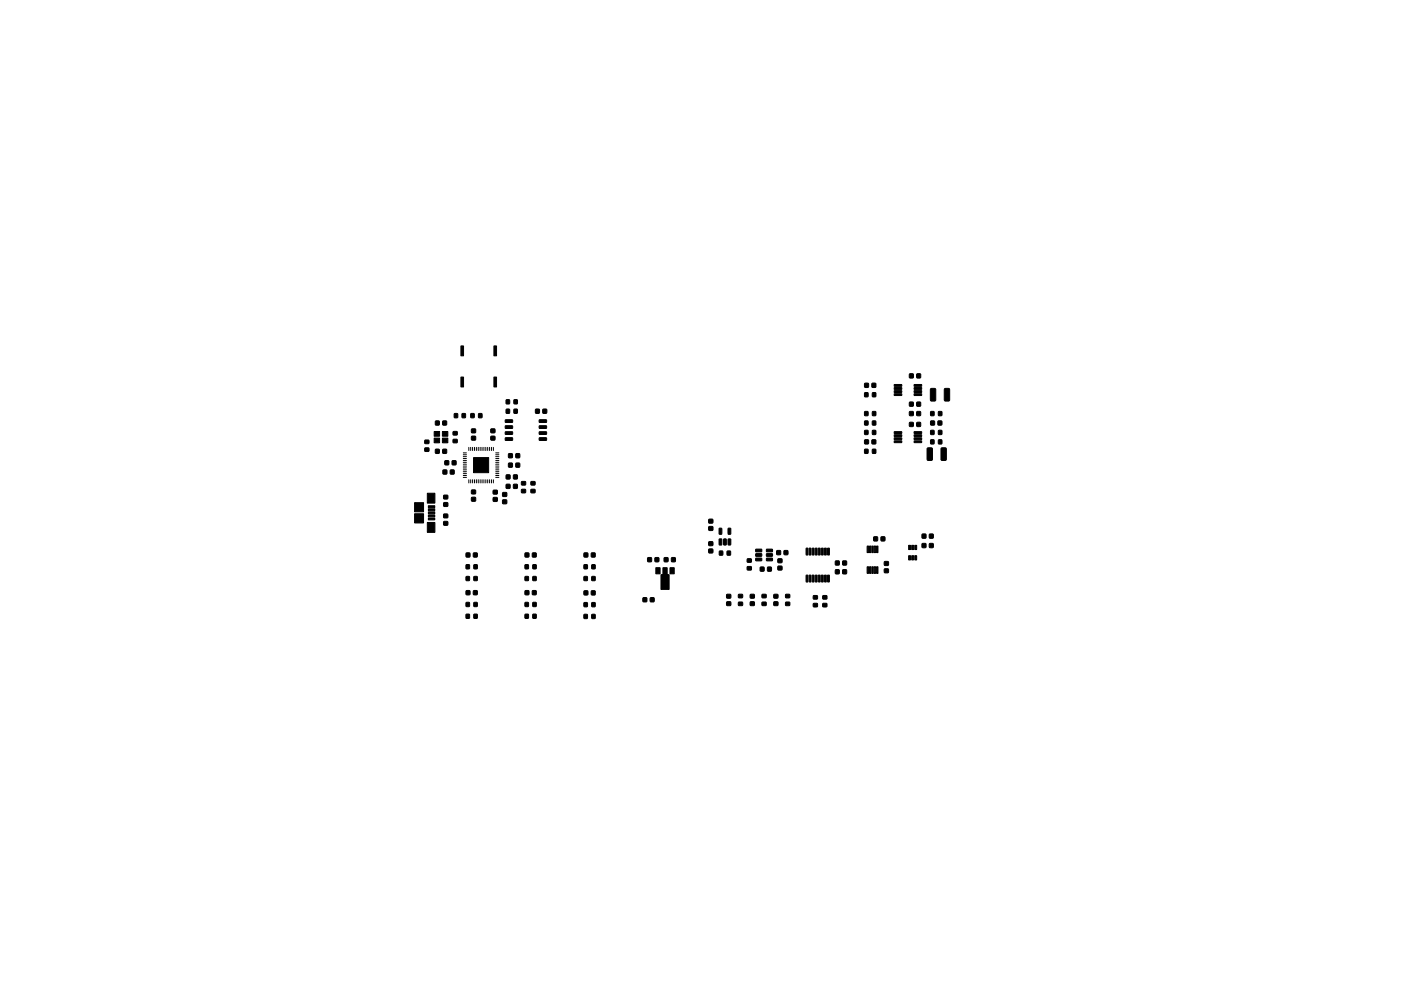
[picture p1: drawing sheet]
<svg xmlns="http://www.w3.org/2000/svg" width="297mm" height="210mm" viewBox="0 0 297 210" stroke-linecap="round" stroke-linejoin="round" font-family="sans-serif">
<g fill="#000" stroke="#000" stroke-width=".21">
<path d="M97.7 73.4h.6v2.1h-.6zM97.7 80h.6v2.1h-.6zM104.7 73.4h.6v2.1h-.6zM104.7 80h.6v2.1h-.6zM192.8 79.3h.8v.9h-.8zM194.4 79.3h.8v.9h-.8zM90.1 93.4h.8v.7h-.8zM90.1 95.1h.8v.6h-.8zM92.1 92.9h1.1v1h-1.1zM92.1 91.5h1.1v1h-1.1zM92.3 95.3h.8v.9h-.8zM92.3 89.3h.8v.9h-.8z"/>
<path d="M93.8 92.9h1.2v1h-1.2zM93.8 91.5h1.2v1h-1.2zM93.9 95.3h.8v.9h-.8zM93.9 89.3h.8v.9h-.8zM94.3 97.8h.8v.8h-.8zM96.1 93.2h.8v.7h-.8zM96.1 91.6h.8v.7h-.8zM95.9 97.8h.8v.8h-.8zM96.3 87.8h.7v.8h-.7zM98 87.8h.7v.8h-.7zM99.8 87.8h.7v.8h-.7zM100 92.6h.8v.7h-.8z"/>
<path d="M100 91h.8v.8h-.8zM100.4 97.1h3.2v3.2h-3.2zM101.5 87.8h.7v.8h-.7zM104.1 92.6h.8v.7h-.8zM104.1 91h.8v.8h-.8zM107.1 89.1h1.5l.1 .5h-1.5zM107.1 90.4l1.5-.1 .1 .5-1.5 .1zM107.1 91.6h1.5l.1 .5-1.5 .1zM107.1 92.9h1.5l.1 .5h-1.5zM107.3 86.8h.7v.9h-.7zM107.3 84.8h.7v.9h-.7zM107.8 96.3h.8v.8h-.8z"/>
<path d="M107.8 98.3h.8v.8h-.8zM109 86.8h.7v.9h-.7zM109 84.8h.7v.9h-.7zM109.4 96.3h.8v.8h-.8zM109.4 98.3h.8v.8h-.8zM114.3 92.9h1.5l.1 .5h-1.5zM114.3 91.6h1.5l.1 .5-1.5 .1zM114.3 90.4l1.5-.1 .1 .5-1.5 .1zM114.3 89.1h1.5l.1 .5h-1.5zM113.6 86.8h.7v.9h-.7zM115.1 86.8h.8v.9h-.8zM183.3 83.3h.7v.9h-.7z"/>
<path d="M183.3 87.3h.7v.9h-.7zM183.3 81.3h.8v.9h-.8zM183.3 91.3h.7v.9h-.7zM183.3 95.3h.7v.9h-.7zM183.3 89.3h.7v.9h-.7zM183.3 93.3h.8v.9h-.8zM184.9 81.3h.8v.9h-.8zM185 83.3h.7v.9h-.7zM185 87.3h.7v.9h-.7zM185 91.3h.7v.9h-.7zM184.9 93.3h.8v.9h-.8zM185 95.3h.7v.9h-.7z"/>
<path d="M185 89.3h.7v.9h-.7zM189.6 91.6h1.5l.1 .3-1.5 .1zM189.6 92.3l1.5-.1 .1 .3-1.5 .1zM189.6 92.9h1.5l.1 .3-1.5 .1zM189.6 93.6l1.5-.1 .1 .3-1.5 .1zM189.6 81.6h1.5l.1 .3-1.5 .1zM189.6 82.3l1.5-.1 .1 .3-1.5 .1zM189.6 82.9h1.5l.1 .3-1.5 .1zM189.6 83.6l1.5-.1 .1 .3-1.5 .1zM192.8 87.3h.8v.9h-.8zM192.8 89.6h.8v.9h-.8zM192.8 85.3h.8v.9h-.8z"/>
<path d="M193.8 93.6l1.5-.1 .1 .3-1.5 .1zM193.8 92.9h1.5l.1 .3-1.5 .1zM193.8 92.3l1.5-.1 .1 .3-1.5 .1zM193.8 91.6h1.5l.1 .3-1.5 .1zM193.8 83.6l1.5-.1 .1 .3-1.5 .1zM193.8 82.9h1.5l.1 .3-1.5 .1zM193.8 82.3l1.5-.1 .1 .3-1.5 .1zM193.8 81.6h1.5l.1 .3-1.5 .1zM194.4 87.3h.8v.9h-.8zM194.4 89.6h.8v.9h-.8zM194.4 85.3h.8v.9h-.8zM197.3 82.5l.8-.1 .3 .2v2.2l-.2 .3h-.7l-.2-.2z"/>
<path d="M197.3 87.3h.7v.9h-.7zM197.3 91.3h.7v.9h-.7zM197.3 89.3h.8v.9h-.8zM196.6 95.1l.8-.1 .3 .2v2.2l-.2 .3h-.7l-.2-.2zM197.3 93.3h.7v.9h-.7zM198.9 89.3h.8v.9h-.8zM199 87.3h.7v.9h-.7zM199 91.3h.7v.9h-.7zM199 93.3h.7v.9h-.7zM200.3 82.5l.8-.1 .2 .2 .1 2.2-.2 .3h-.8l-.2-.2zM199.6 95.1l.8-.1 .2 .2 .1 2.2-.2 .3h-.8l-.2-.2zM87.9 109h1.9v1.9h-1.9z"/>
<path d="M87.9 106.6h1.9v2h-1.9zM90.6 104.6h1.6v2.1h-1.6zM90.6 110.8h1.6v2.1h-1.6zM90.8 107.3h1.4v.4h-1.4zM90.8 107.9h1.4v.4h-1.4zM90.8 108.6h1.4v.4h-1.4zM90.8 109.2h1.4v.4h-1.4zM90.8 109.9h1.4v.4h-1.4zM94.1 106.7h.8v.7h-.8zM94.1 105.1h.8v.7h-.8zM94.1 109.1h.8v.7h-.8zM94.1 110.7h.8v.7h-.8z"/>
<path d="M93.9 99.7h.8v.9h-.8zM95.5 99.7h.8v.9h-.8zM98.8 119.8h.7v.9h-.7zM98.8 117.3h.8v.9h-.8zM100.4 117.3h.8v.9h-.8zM100.5 119.8h.7v.9h-.7zM100 104h.8v.8h-.8zM100 105.5h.8v.8h-.8zM104.6 104h.8v.8h-.8zM104.6 105.6h.8v.7h-.8zM106.6 104.5h.8v.8h-.8zM106.6 106.1h.8v.7h-.8z"/>
<path d="M107.3 102.8h.8v.8h-.8zM107.3 100.8h.8v.8h-.8zM108.9 102.8h.8v.8h-.8zM108.9 100.8h.8v.8h-.8zM111.3 119.8h.7v.9h-.7zM110.6 102.2h.8v.7h-.8zM110.6 103.8h.8v.7h-.8zM111.3 117.3h.8v.9h-.8zM112.9 117.3h.8v.9h-.8zM113 119.8h.7v.9h-.7zM112.6 102.2h.8v.7h-.8zM112.6 103.8h.8v.7h-.8z"/>
<path d="M123.8 119.8h.7v.9h-.7zM123.8 117.3h.8v.9h-.8zM125.4 117.3h.8v.9h-.8zM125.5 119.8h.7v.9h-.7zM137.3 118.3h.8v.9h-.8zM138.9 118.3h.8v.9h-.8zM140.8 118.3h.8v.9h-.8zM142.4 118.3h.8v.9h-.8zM150.3 111.7h.8v.8h-.8zM150.3 110.2h.8v.8h-.8zM150.3 115h.8v.7h-.8zM150.3 116.5h.8v.8h-.8z"/>
<path d="M152.5 116.9h.7v.9h-.7zM152.5 114.4h.5v1.2h-.5zM152.5 112.1h.5v1.3l-.5-.1zM153.4 114.4h.6l-.1 1.2h-.5zM154.2 116.9h.7v.9h-.7zM154.4 114.4h.5v1.2h-.5zM154.4 112.1h.5v1.3l-.5-.1zM158.4 118.6h.9v.7h-.9zM160.2 116.5h1.2l.1 .5-1.2 .1zM160.2 117.5h1.2l.1 .5h-1.2zM160.2 118.4h1.2l.1 .5-1.2 .1zM162.5 118.4h1.2l.1 .5-1.2 .1z"/>
<path d="M162.5 117.5h1.2l.1 .5h-1.2zM162.5 116.5h1.2l.1 .5-1.2 .1zM164.7 116.8h.8v.9h-.8zM165 118.6h.8v.8h-.8zM166.3 116.8h.7v.9h-.7zM170.9 116.3h.4l-.1 1.5-.3-.1zM171.6 116.3h.3v1.5l-.3-.1zM172.2 116.3h.4l-.1 1.5-.3-.1zM172.9 116.3h.3v1.5l-.3-.1zM173.5 116.3h.4l-.1 1.5-.3-.1zM174.2 116.3h.3v1.5l-.3-.1zM174.8 116.3h.4l-.1 1.5-.3-.1z"/>
<path d="M175.5 116.3h.3v1.5l-.3-.1zM177.1 119h.8v.9h-.8zM178.7 119h.8v.9h-.8zM183.9 115.8h.2v1.4h-.2zM184.3 115.8h.4v1.4h-.4zM184.9 115.8h.3v1.4h-.3zM185.3 113.9h.7v.8h-.7zM185.3 115.8h.4v1.4h-.4zM185.9 115.8h.2v1.4h-.2zM186.8 113.9h.8v.8h-.8zM192.7 117.9h.3v.9h-.3zM192.7 115.7h.3v.9h-.3z"/>
<path d="M193.3 117.9h.4v.9h-.4zM193.3 115.7h.4v.9h-.4zM194 117.9h.3v.9h-.3zM194 115.7h.3v.9h-.3zM195.5 113.3h.8v.9h-.8zM195.5 115.3h.8v.9h-.8zM197.1 113.3h.7v.9h-.7zM197.1 115.3h.7v.9h-.7zM98.8 127.8h.7v.9h-.7zM98.8 125.3h.8v.9h-.8zM98.8 130.3h.7v.9h-.7zM98.8 122.3h.7v.9h-.7z"/>
<path d="M100.4 125.3h.8v.9h-.8zM100.5 127.8h.7v.9h-.7zM100.5 130.3h.7v.9h-.7zM100.5 122.3h.7v.9h-.7zM111.3 125.3h.8v.9h-.8zM111.3 127.8h.7v.9h-.7zM111.3 122.3h.7v.9h-.7zM111.3 130.3h.7v.9h-.7zM112.9 125.3h.8v.9h-.8zM113 127.8h.7v.9h-.7zM113 122.3h.7v.9h-.7zM113 130.3h.7v.9h-.7z"/>
<path d="M123.8 127.9h.7v.8h-.7zM123.8 122.3h.7v.9h-.7zM123.8 130.4h.7v.8h-.7zM123.8 125.4h.8v.8h-.8zM125.5 127.9h.7v.8h-.7zM125.5 122.3h.7v.9h-.7zM125.4 125.4h.8v.8h-.8zM125.5 130.4h.7v.8h-.7zM136.3 126.8h.8v.9h-.8zM137.9 126.8h.8v.9h-.8zM139.1 120.4h.8v1.3h-.8zM140.5 120.4h1v1.5h.4v3.1h-1.8v-3.1h.4z"/>
<path d="M142.1 120.4h.8v1.3h-.8zM154.1 126.1h.8v.8h-.8zM154.1 127.7h.8v.7h-.8zM156.6 126.1h.8v.7h-.8zM156.6 127.8h.8v.7h-.8zM158.4 120.2h.9v.7h-.9zM159.1 126.1h.8v.8h-.8zM159.1 127.7h.8v.7h-.8zM161.2 120.3h.8v.9h-.8zM161.6 126.1h.8v.7h-.8zM161.6 127.8h.8v.7h-.8zM162.8 120.3h.7v.9h-.7z"/>
<path d="M164.1 126.1h.8v.8h-.8zM164.1 127.7h.8v.7h-.8zM165 120.1h.8v.8h-.8zM166.6 126.1h.8v.7h-.8zM166.6 127.8h.8v.7h-.8zM170.9 122l.4 .1-.1 1.4-.3-.1zM171.6 122l.3 .1v1.4l-.3-.1zM172.2 122l.4 .1-.1 1.4-.3-.1zM172.5 126.4h.8v.7h-.8zM172.5 128h.8v.7h-.8zM172.9 122l.3 .1v1.4l-.3-.1zM173.5 122l.4 .1-.1 1.4-.3-.1z"/>
<path d="M174.2 122l.3 .1v1.4l-.3-.1zM174.8 122l.4 .1-.1 1.4-.3-.1zM174.5 126.4h.8v.7h-.8zM174.5 128h.8v.7h-.8zM175.5 122l.3 .1v1.4l-.3-.1zM177.1 120.9h.8v.8h-.8zM178.7 120.9h.8v.8h-.8zM183.9 120.2h.2v1.4h-.2zM184.3 120.2h.4v1.4h-.4zM184.9 120.2h.3v1.4h-.3zM185.3 120.2h.4v1.4h-.4zM185.9 120.2h.2v1.4h-.2z"/>
<path d="M187.5 120.7h.8v.8h-.8zM187.5 119.2h.8v.7h-.8z"/>
</g>
<g fill="none" stroke="#000" stroke-width=".21">
<path d="M98.2 96.1h.7M98.2 96.5h.7M98.2 96.9h.7M98.2 97.3h.7M98.2 97.7h.7M98.2 98.1h.7M98.2 98.5h.7M98.2 98.9h.7M98.2 99.3h.7M98.2 99.7h.7M99.4 94.9v.7M99.8 94.9v.7"/>
<path d="M100.2 94.9v.7M100.6 94.9v.7M101 94.9v.7M101.4 94.9v.7M101.8 94.9v.7M102.2 94.9v.7M102.6 94.9v.7M103 94.9v.7M103.4 94.9v.7M103.8 94.9v.7M104.2 94.9v.7M104.6 94.9v.7"/>
<path d="M105.1 96.1h.7M105.1 96.5h.7M105.1 96.9h.7M105.1 97.3h.7M105.1 97.7h.7M105.1 98.1h.7M105.1 98.5h.7M105.1 98.9h.7M105.1 99.3h.7M105.1 99.7h.7M98.2 100.1h.7M98.2 100.5h.7"/>
<path d="M98.2 100.9h.7M98.2 101.3h.7M99.4 101.8v.7M99.8 101.8v.7M100.2 101.8v.7M100.6 101.8v.7M101 101.8v.7M101.4 101.8v.7M101.8 101.8v.7M102.2 101.8v.7M102.6 101.8v.7M103 101.8v.7"/>
<path d="M103.4 101.8v.7M103.8 101.8v.7M104.2 101.8v.7M104.6 101.8v.7M105.1 100.1h.7M105.1 100.5h.7M105.1 100.9h.7M105.1 101.3h.7"/>
</g>
</svg>
